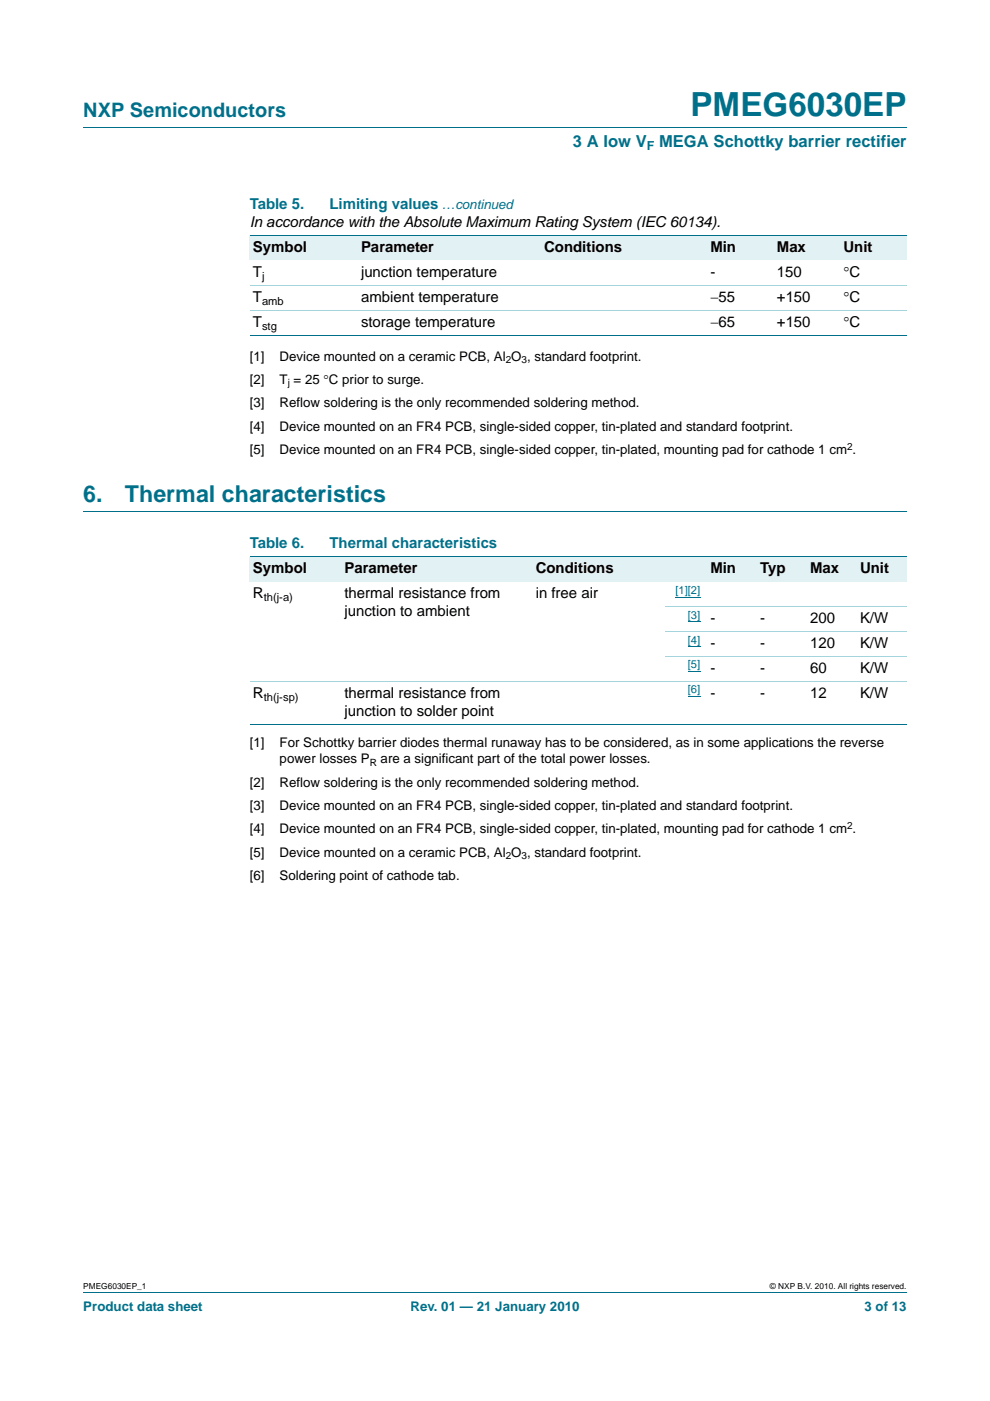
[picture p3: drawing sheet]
<svg xmlns="http://www.w3.org/2000/svg" width="210mm" height="297mm" viewBox="0 0 210 297" stroke-linecap="round" stroke-linejoin="round" font-family="sans-serif">
<defs><g id="words">
<text font-size="7" fill="#00708a" x="146.5" y="24.6">PMEG6030EP</text>
<g font-size="4.9" fill="#00708a">
<text x="17.7" y="106.5">6.</text>
<text x="26.5" y="106.5">Thermal characteristics</text>
</g>
<text font-size="4.2" fill="#00708a" x="17.7" y="24.9">NXP Semiconductors</text>
<g font-size="3.5" fill="#00708a">
<text x="121.5" y="31.1">3 A low V</text>
<text x="139.8" y="31.1">MEGA Schottky barrier rectifier</text>
</g>
<g font-size="3.2" fill="#00708a">
<text x="53" y="44.3">Table 5.</text>
<text x="69.9" y="44.3">Limiting values</text>
<text x="53" y="116.2">Table 6.</text>
<text x="69.9" y="116.2">Thermal characteristics</text>
</g>
<g font-size="3.2">
<text x="53" y="48.2">In accordance with the Absolute Maximum Rating System (IEC 60134).</text>
<text x="53.7" y="53.4">Symbol</text>
<text x="76.6" y="53.4">Parameter</text>
<text x="115.4" y="53.4">Conditions</text>
<text x="150.7" y="53.4">Min</text>
<text x="164.8" y="53.4">Max</text>
<text x="178.9" y="53.4">Unit</text>
<text x="53.7" y="58.7">T</text>
<text x="76.6" y="58.7">junction temperature</text>
<text x="150.7" y="58.7">-</text>
<text x="164.8" y="58.7">150</text>
<text x="178.9" y="58.7">°C</text>
<text x="53.7" y="64">T</text>
<text x="76.6" y="64">ambient temperature</text>
<text x="150.7" y="64">−55</text>
<text x="164.8" y="64">+150</text>
<text x="178.9" y="64">°C</text>
<text x="53.7" y="69.3">T</text>
<text x="76.6" y="69.3">storage temperature</text>
<text x="150.7" y="69.3">−65</text>
<text x="164.8" y="69.3">+150</text>
<text x="178.9" y="69.3">°C</text>
<text x="53.7" y="121.5">Symbol</text>
<text x="73.1" y="121.5">Parameter</text>
<text x="113.6" y="121.5">Conditions</text>
<text x="150.7" y="121.5">Min</text>
<text x="161.2" y="121.5">Typ</text>
<text x="171.8" y="121.5">Max</text>
<text x="182.4" y="121.5">Unit</text>
<text x="53.7" y="126.8">R</text>
<text x="73.1" y="126.8">thermal resistance from</text>
<text x="73.1" y="130.7">junction to ambient</text>
<text x="113.6" y="126.8">in free air</text>
<text x="150.7" y="132.1">-</text>
<text x="150.7" y="137.4">-</text>
<text x="161.2" y="132.1">-</text>
<text x="161.2" y="137.4">-</text>
<text x="171.8" y="132.1">200</text>
<text x="171.8" y="137.4">120</text>
<text x="182.4" y="132.1">K/W</text>
<text x="182.4" y="137.4">K/W</text>
<text x="150.7" y="142.7">-</text>
<text x="161.2" y="142.7">-</text>
<text x="171.8" y="142.7">60</text>
<text x="182.4" y="142.7">K/W</text>
<text x="53.7" y="148">R</text>
<text x="73.1" y="148">thermal resistance from</text>
<text x="150.7" y="148">-</text>
<text x="161.2" y="148">-</text>
<text x="171.8" y="148">12</text>
<text x="182.4" y="148">K/W</text>
<text x="73.1" y="151.9">junction to solder point</text>
</g>
<g font-size="2.8" fill="#00708a">
<text x="93.7" y="44.3">…continued</text>
<text x="17.7" y="277.9">Product data sheet</text>
<text x="87.1" y="277.9">Rev. 01 — 21 January 2010</text>
<text x="183.4" y="277.9">3 of 13</text>
</g>
<g font-size="2.8">
<text x="53" y="76.5">[1]</text>
<text x="59.3" y="76.5">Device mounted on a ceramic PCB, Al O , standard footprint.</text>
<text x="53" y="81.4">[2]</text>
<text x="59.3" y="81.4">T = 25 °C prior to surge.</text>
<text x="53" y="86.4">[3]</text>
<text x="59.3" y="86.4">Reflow soldering is the only recommended soldering method.</text>
<text x="53" y="91.3">[4]</text>
<text x="59.3" y="91.3">Device mounted on an FR4 PCB, single-sided copper, tin-plated and standard footprint.</text>
<text x="53" y="96.2">[5]</text>
<text x="59.3" y="96.2">Device mounted on an FR4 PCB, single-sided copper, tin-plated, mounting pad for cathode 1 cm .</text>
<text x="53" y="158.3">[1]</text>
<text x="59.3" y="161.9">power losses P</text>
<text x="59.3" y="158.3">For Schottky barrier diodes thermal runaway has to be considered, as in some applications the reverse</text>
<text x="80.7" y="161.9">are a significant part of the total power losses.</text>
<text x="53" y="166.8">[2]</text>
<text x="59.3" y="166.8">Reflow soldering is the only recommended soldering method.</text>
<text x="53" y="171.7">[3]</text>
<text x="59.3" y="171.7">Device mounted on an FR4 PCB, single-sided copper, tin-plated and standard footprint.</text>
<text x="53" y="176.7">[4]</text>
<text x="59.3" y="176.7">Device mounted on an FR4 PCB, single-sided copper, tin-plated, mounting pad for cathode 1 cm .</text>
<text x="53" y="181.6">[5]</text>
<text x="59.3" y="181.6">Device mounted on a ceramic PCB, Al O , standard footprint.</text>
<text x="53" y="186.6">[6]</text>
<text x="59.3" y="186.6">Soldering point of cathode tab.</text>
</g>
<text font-size="2.6" fill="#00708a" x="137.2" y="31.7">F</text>
<g font-size="2.4">
<text x="55.6" y="59.3">j</text>
<text x="55.6" y="64.6">amb</text>
<text x="55.6" y="69.9">stg</text>
<text x="55.9" y="127.4">th(j-a)</text>
<text x="55.9" y="148.5">th(j-sp)</text>
</g>
<g font-size="2.4" fill="#00f">
<text x="143.3" y="125.9">[1][2]</text>
<text x="145.9" y="131.1">[3]</text>
<text x="145.9" y="136.4">[4]</text>
<text x="145.9" y="141.7">[5]</text>
<text x="145.9" y="147">[6]</text>
</g>
<g font-size="2.1">
<text x="107.3" y="77">2</text>
<text x="110.6" y="77">3</text>
<text x="61" y="81.9">j</text>
<text x="179.7" y="95.4">2</text>
<text x="78.4" y="162.4">R</text>
<text x="179.7" y="175.8">2</text>
<text x="107.3" y="182.1">2</text>
<text x="110.6" y="182.1">3</text>
</g>
<g font-size="1.8">
<text x="17.7" y="273.3">PMEG6030EP_1</text>
<text x="163.3" y="273.3">© NXP B.V. 2010. All rights reserved.</text>
</g>
</g></defs>
<path d="M17.7 27h174.6M17.7 108.5h174.6M17.7 273.9h174.6" fill="none" stroke="#00708a" stroke-width=".21"/>
<g fill="#e2f1f4">
<path d="M53 49.9h22.9v5.3h-22.9z"/>
<path d="M75.9 49.9h38.8v5.3h-38.8z"/>
<path d="M114.7 49.9h27.5v5.3h-27.5z"/>
<path d="M142.2 49.9h21.9v5.3h-21.9z"/>
<path d="M164.1 49.9h14.1v5.3h-14.1z"/>
<path d="M178.2 49.9h14.1v5.3h-14.1z"/>
</g>
<path d="M53 49.9h139.3M53 71.1h139.3" fill="none" stroke="#00708a" stroke-width=".21"/>
<path d="M53 60.5h139.3M53 65.8h139.3" fill="none" stroke="#a5d5dc" stroke-width=".21"/>
<g fill="#e2f1f4">
<path d="M53 118h19.3v5.3h-19.3z"/>
<path d="M72.3 118h40.6v5.3h-40.6z"/>
<path d="M112.9 118h28.2v5.3h-28.2z"/>
<path d="M141.1 118h8.9v5.3h-8.9z"/>
<path d="M150 118h10.5v5.3h-10.5z"/>
<path d="M160.5 118h10.6v5.3h-10.6z"/>
<path d="M171.1 118h10.6v5.3h-10.6z"/>
<path d="M181.7 118h10.6v5.3h-10.6z"/>
</g>
<path d="M143.3 126.6h5.2M145.9 131.9h2.6M145.9 137.2h2.6M145.9 142.5h2.6M145.9 147.7h2.6" fill="none" stroke="#00f" stroke-width=".21"/>
<path d="M53 118h139.3M53 153.6h139.3" fill="none" stroke="#00708a" stroke-width=".21"/>
<path d="M141.1 128.6h51.2M141.1 133.9h51.2M141.1 139.2h51.2M53 144.5h139.3" fill="none" stroke="#a5d5dc" stroke-width=".21"/>
<use href="#words"/>
</svg>
